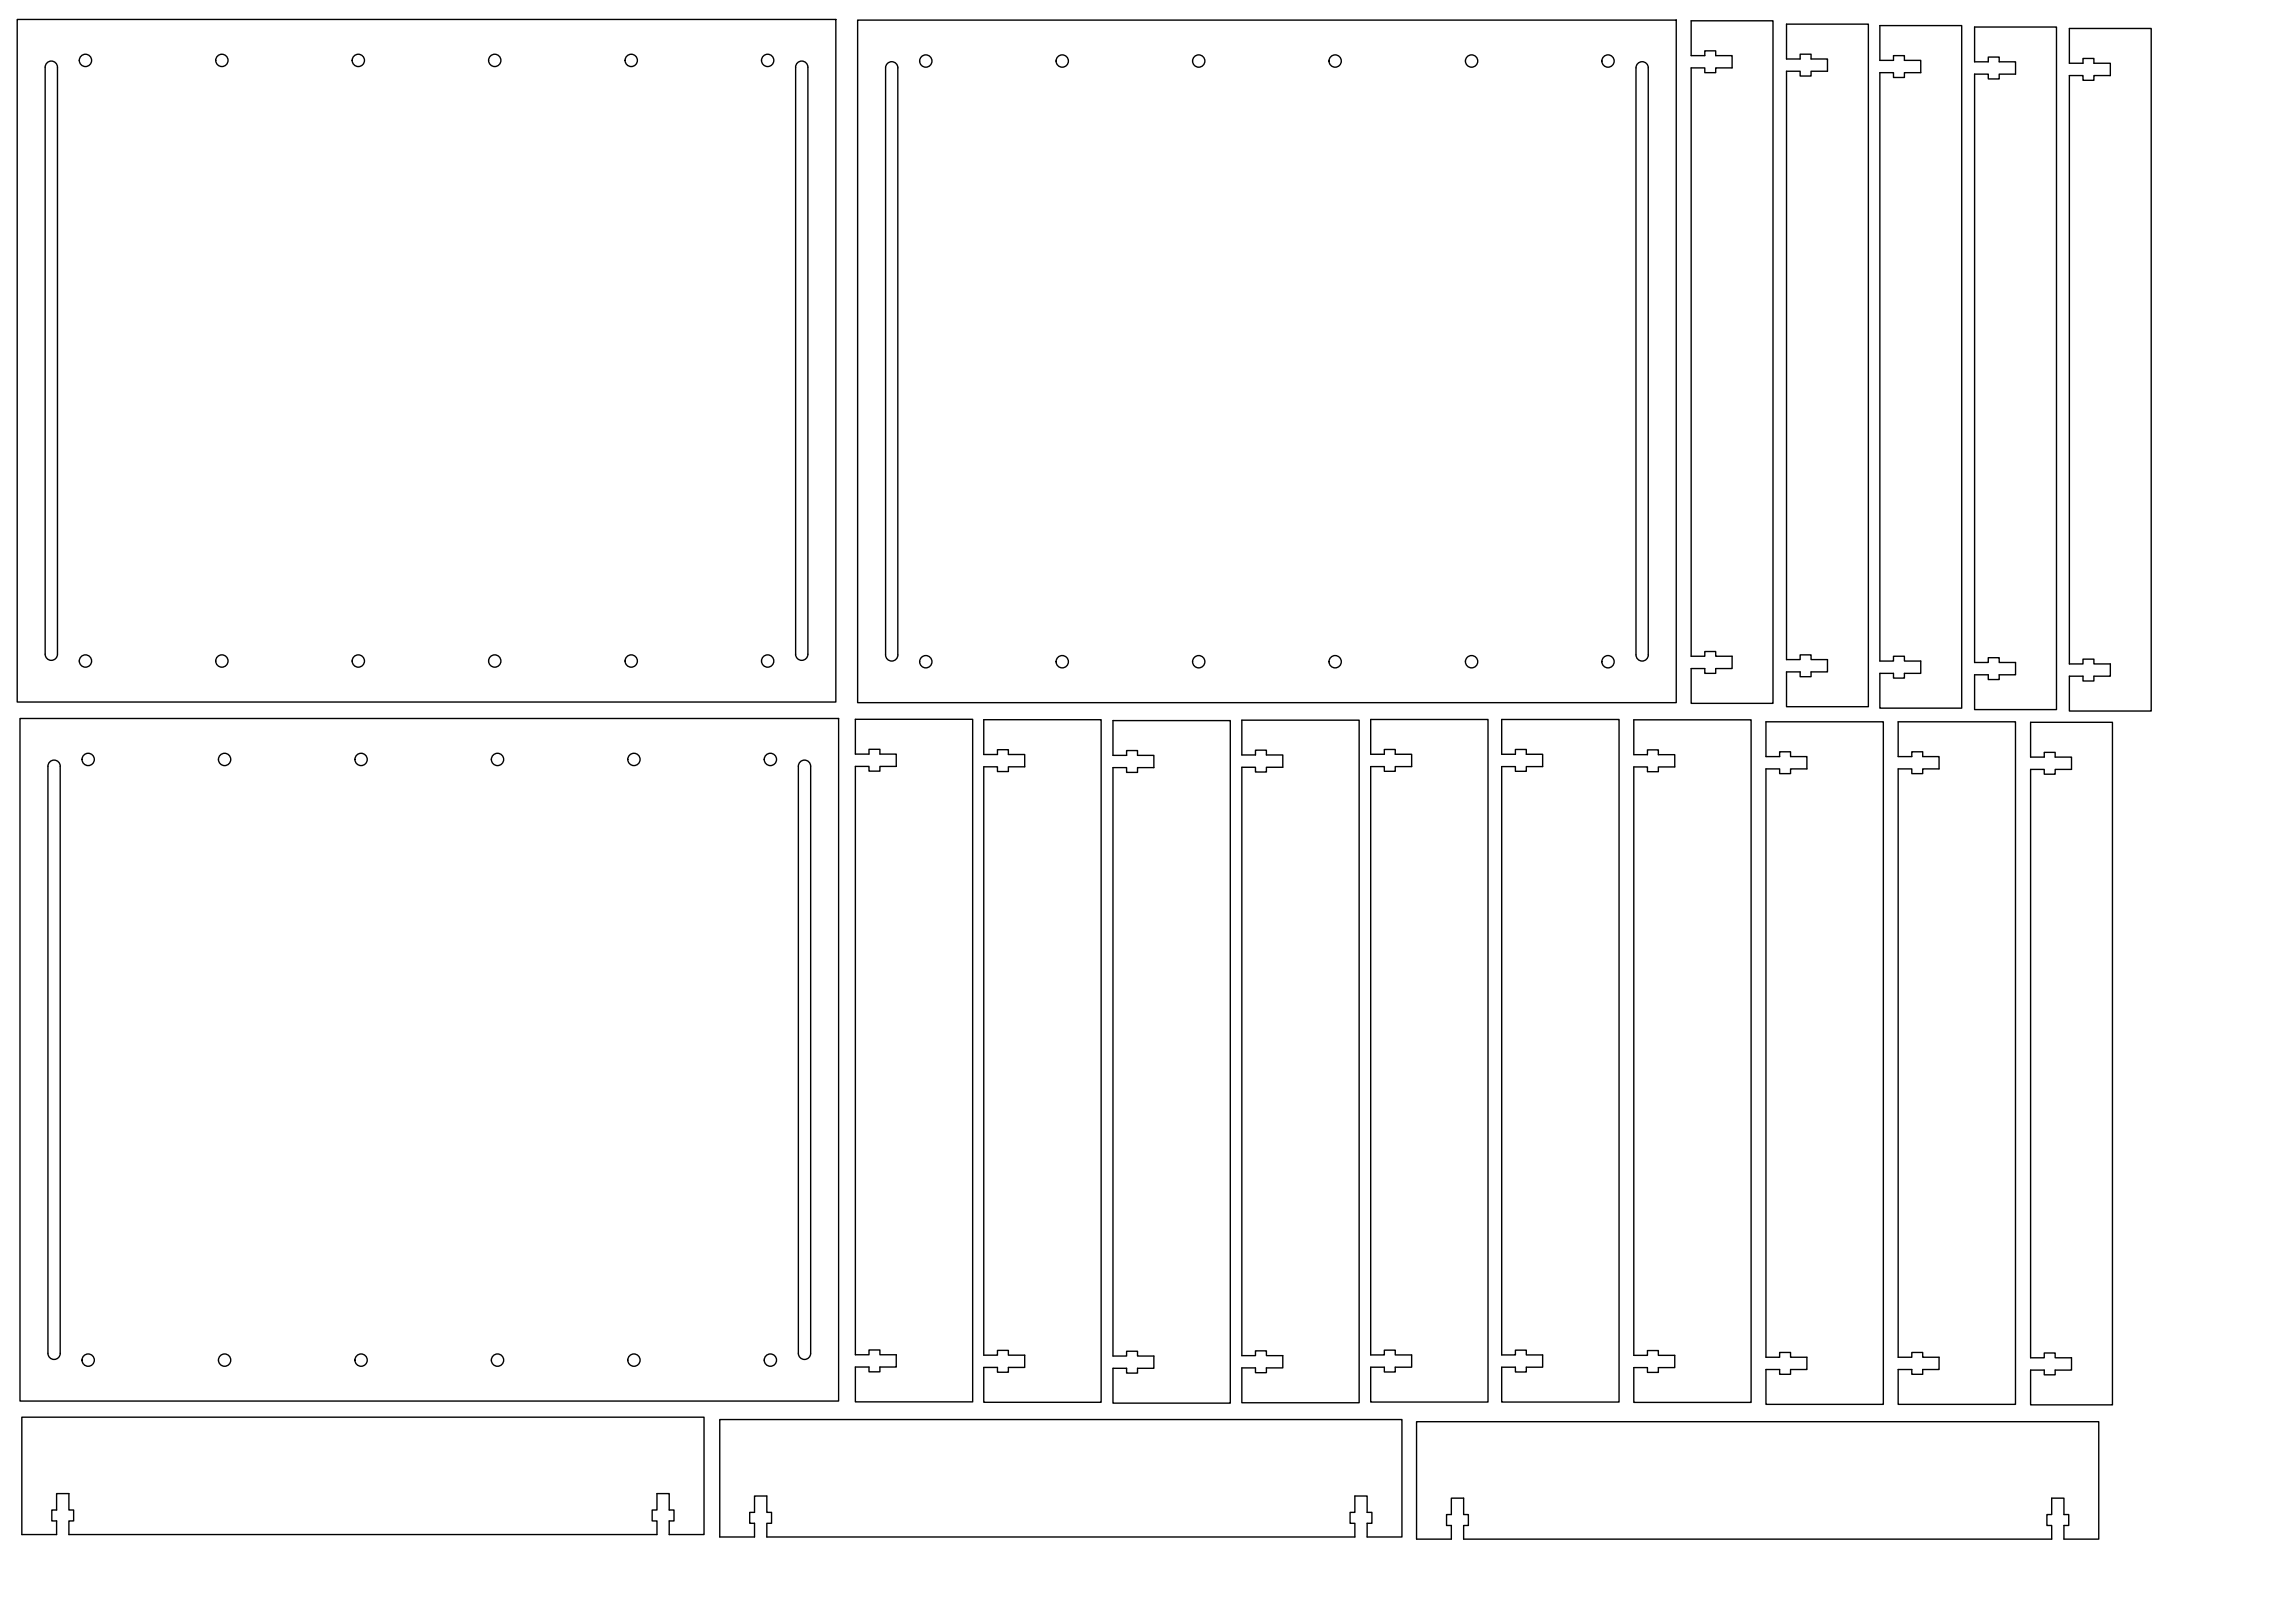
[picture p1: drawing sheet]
<svg xmlns="http://www.w3.org/2000/svg" width="841mm" height="594mm" viewBox="0 0 841 594" stroke-linecap="round" stroke-linejoin="round" font-family="sans-serif">
<!-- layer: Visible (ISO) -->
<g fill="none" stroke="#000" stroke-width=".51">
<path d="M6.3 7.1h300v250h-300zM314.3 7.4h300v250h-300zM619.7 7.6h30v250h-30v-12.7h5v1.7h4v-1.7h6v-4.5h-6v-1.8h-4v1.8h-5v-215.5h5v1.7h4v-1.7h6v-4.5h-6v-1.8h-4v1.8h-5zM654.7 8.8h30v250h-30v-12.7h5v1.8h4v-1.8h6v-4.5h-6v-1.7h-4v1.7h-5v-215.5h5v1.7h4v-1.7h6v-4.5h-6v-1.8h-4v1.8h-5zM688.9 9.4h30v250h-30v-12.8h5v1.8h4v-1.8h6v-4.5h-6v-1.7h-4v1.7h-5v-215.5h5v1.8h4v-1.8h6v-4.5h-6v-1.7h-4v1.7h-5zM723.6 9.9h30v250h-30v-12.7h5v1.7h4v-1.7h6v-4.6h-6v-1.7h-4v1.7h-5v-215.5h5v1.8h4v-1.8h6v-4.5h-6v-1.7h-4v1.7h-5zM758.3 10.4h30v250h-30v-12.7h5v1.7h4v-1.7h6v-4.5h-6v-1.8h-4v1.8h-5v-215.5h5v1.7h4v-1.7h6v-4.5h-6v-1.8h-4v1.8h-5zM291.5 24.6a2.25 2.25 0 0 1 2.3-2.2 2.25 2.25 0 0 1 2.3 2.2v215M291.6 24.6v215M329 24.9v215M329 24.9a2.25 2.25 0 0 0-2.2-2.3 2.25 2.25 0 0 0-2.3 2.3v215a2.25 2.25 0 0 0 2.3 2.2 2.25 2.25 0 0 0 2.2-2.2M600.2 23.3a2.25 2.25 0 0 1 2.4-.5 2.25 2.25 0 0 1 1.4 2.1v215a2.25 2.25 0 0 1-2.2 2.2 2.25 2.25 0 0 1-2.3-2.2v-215z"/>
<path d="M16.6 239.6v-215a2.25 2.25 0 0 1 2.2-2.2 2.25 2.25 0 0 1 2.3 2.2v215M16.6 239.6a2.25 2.25 0 0 0 2.2 2.3 2.25 2.25 0 0 0 2.3-2.3M291.5 239.6a2.25 2.25 0 0 0 2.3 2.3 2.25 2.25 0 0 0 2.3-2.3M7.3 263.2h300v250h-300zM313.5 263.5h42.9v250h-42.9v-12.8h5v1.7h4v-1.7h5.9v-4.5h-5.9v-1.8h-4v1.8h-5v-215.5h5v1.7h4v-1.7h5.9v-4.5h-5.9v-1.8h-4v1.8h-5zM360.5 263.6h43v250h-43v-12.8h5v1.8h4v-1.8h6v-4.4h-6v-1.8h-4v1.8h-5v-215.5h5v1.7h4v-1.7h6v-4.6h-6v-1.7h-4v1.7h-5zM407.9 263.9h42.9v250h-42.9v-12.7h5v1.7h4v-1.7h5.9v-4.5h-5.9v-1.8h-4v1.8h-5v-215.6h5v1.8h4v-1.8h5.9v-4.4h-5.9v-1.8h-4v1.8h-5zM455.1 263.8h43v250h-43v-12.8h5v1.8h4v-1.8h6v-4.5h-6v-1.7h-4v1.7h-5v-215.5h5v1.8h4v-1.8h6v-4.5h-6v-1.7h-4v1.7h-5zM502.3 263.5h43v250h-43v-12.7h5v1.7h4v-1.7h6v-4.5h-6v-1.8h-4v1.8h-5v-215.5h5v1.7h4v-1.7h6v-4.5h-6v-1.8h-4v1.8h-5zM550.3 263.5h43v250h-43v-12.7h5v1.7h4v-1.7h6v-4.5h-6v-1.8h-4v1.8h-5v-215.5h5v1.7h4v-1.7h6v-4.5h-6v-1.8h-4v1.8h-5zM598.7 263.6h43v250h-43v-12.7h5v1.8h4v-1.8h6v-4.5h-6v-1.7h-4v1.7h-5v-215.5h5v1.8h4v-1.8h6v-4.5h-6v-1.7h-4v1.7h-5zM647.1 264.4h43.1v250h-43.1v-12.8h5.1v1.8h4v-1.8h6v-4.5h-6v-1.7h-4v1.7h-5.1v-215.5h5.1v1.8h4v-1.8h6v-4.5h-6v-1.7h-4v1.7h-5.1z"/>
<path d="M695.6 264.4h43v250h-43v-12.8h5v1.8h4v-1.8h6v-4.5h-6v-1.7h-4v1.7h-5v-215.5h5v1.8h4v-1.8h6v-4.5h-6v-1.7h-4v1.7h-5zM744.1 264.6h30v250h-30v-12.8h5v1.7h4v-1.7h6v-4.5h-6v-1.8h-4v1.8h-5v-215.5h5v1.8h4v-1.8h6v-4.5h-6v-1.7h-4v1.7h-5zM17.6 280.7a2.25 2.25 0 0 1 2.2-2.3 2.25 2.25 0 0 1 2.3 2.3M17.6 280.7v215a2.25 2.25 0 0 0 2.2 2.2 2.25 2.25 0 0 0 2.3-2.2v-215M292.6 280.7a2.25 2.25 0 0 1 2.2-2.3 2.25 2.25 0 0 1 2.3 2.3M292.6 280.7v215a2.25 2.25 0 0 0 2.2 2.2 2.25 2.25 0 0 0 2.3-2.2v-215M8 519.1h250v43h-12.8v-5h1.8v-4h-1.8v-6.1h-4.5v6.1h-1.7v4h1.7v5h-215.4v-5h1.7v-4h-1.7v-6.1h-4.6v6.1h-1.7v4h1.7v5h-12.7zM263.8 519.9h250v43h-12.8v-5h1.8v-4h-1.8v-6h-4.5v6h-1.8v4h1.8v5h-215.5v-5h1.7v-4h-1.7v-6h-4.5v6h-1.8v4h1.8v5h-12.7zM519.1 520.7h250v43h-12.8v-5h1.8v-4h-1.8v-6h-4.4v6h-1.8v4h1.8v5h-215.5v-5h1.7v-4h-1.7v-6h-4.5v6h-1.8v4h1.8v5h-12.8z"/>
<circle cx="31.3" cy="22.1" r="2.25"/>
<circle cx="81.3" cy="22.1" r="2.25"/>
<circle cx="131.3" cy="22.1" r="2.25"/>
<circle cx="181.3" cy="22.1" r="2.25"/>
<circle cx="231.3" cy="22.1" r="2.25"/>
<circle cx="281.3" cy="22.1" r="2.25"/>
<circle cx="339.3" cy="22.4" r="2.25"/>
<circle cx="389.3" cy="22.4" r="2.25"/>
<circle cx="439.3" cy="22.4" r="2.25"/>
<circle cx="489.3" cy="22.4" r="2.25"/>
<circle cx="539.3" cy="22.4" r="2.25"/>
<circle cx="589.3" cy="22.4" r="2.25"/>
<circle cx="31.3" cy="242.1" r="2.25"/>
<circle cx="81.3" cy="242.1" r="2.25"/>
<circle cx="131.3" cy="242.1" r="2.25"/>
<circle cx="181.3" cy="242.1" r="2.25"/>
<circle cx="231.3" cy="242.1" r="2.25"/>
<circle cx="281.3" cy="242.1" r="2.25"/>
<circle cx="339.3" cy="242.4" r="2.25"/>
<circle cx="389.3" cy="242.4" r="2.25"/>
<circle cx="439.3" cy="242.4" r="2.25"/>
<circle cx="489.3" cy="242.4" r="2.25"/>
<circle cx="539.3" cy="242.4" r="2.25"/>
<circle cx="589.3" cy="242.4" r="2.25"/>
<circle cx="32.3" cy="278.2" r="2.25"/>
<circle cx="82.3" cy="278.2" r="2.25"/>
<circle cx="132.3" cy="278.2" r="2.25"/>
<circle cx="182.3" cy="278.2" r="2.25"/>
<circle cx="232.3" cy="278.2" r="2.25"/>
<circle cx="282.3" cy="278.2" r="2.25"/>
<circle cx="32.3" cy="498.2" r="2.25"/>
<circle cx="82.3" cy="498.2" r="2.25"/>
<circle cx="132.3" cy="498.2" r="2.25"/>
<circle cx="182.3" cy="498.2" r="2.25"/>
<circle cx="232.3" cy="498.2" r="2.25"/>
<circle cx="282.3" cy="498.2" r="2.25"/>
</g>
</svg>
